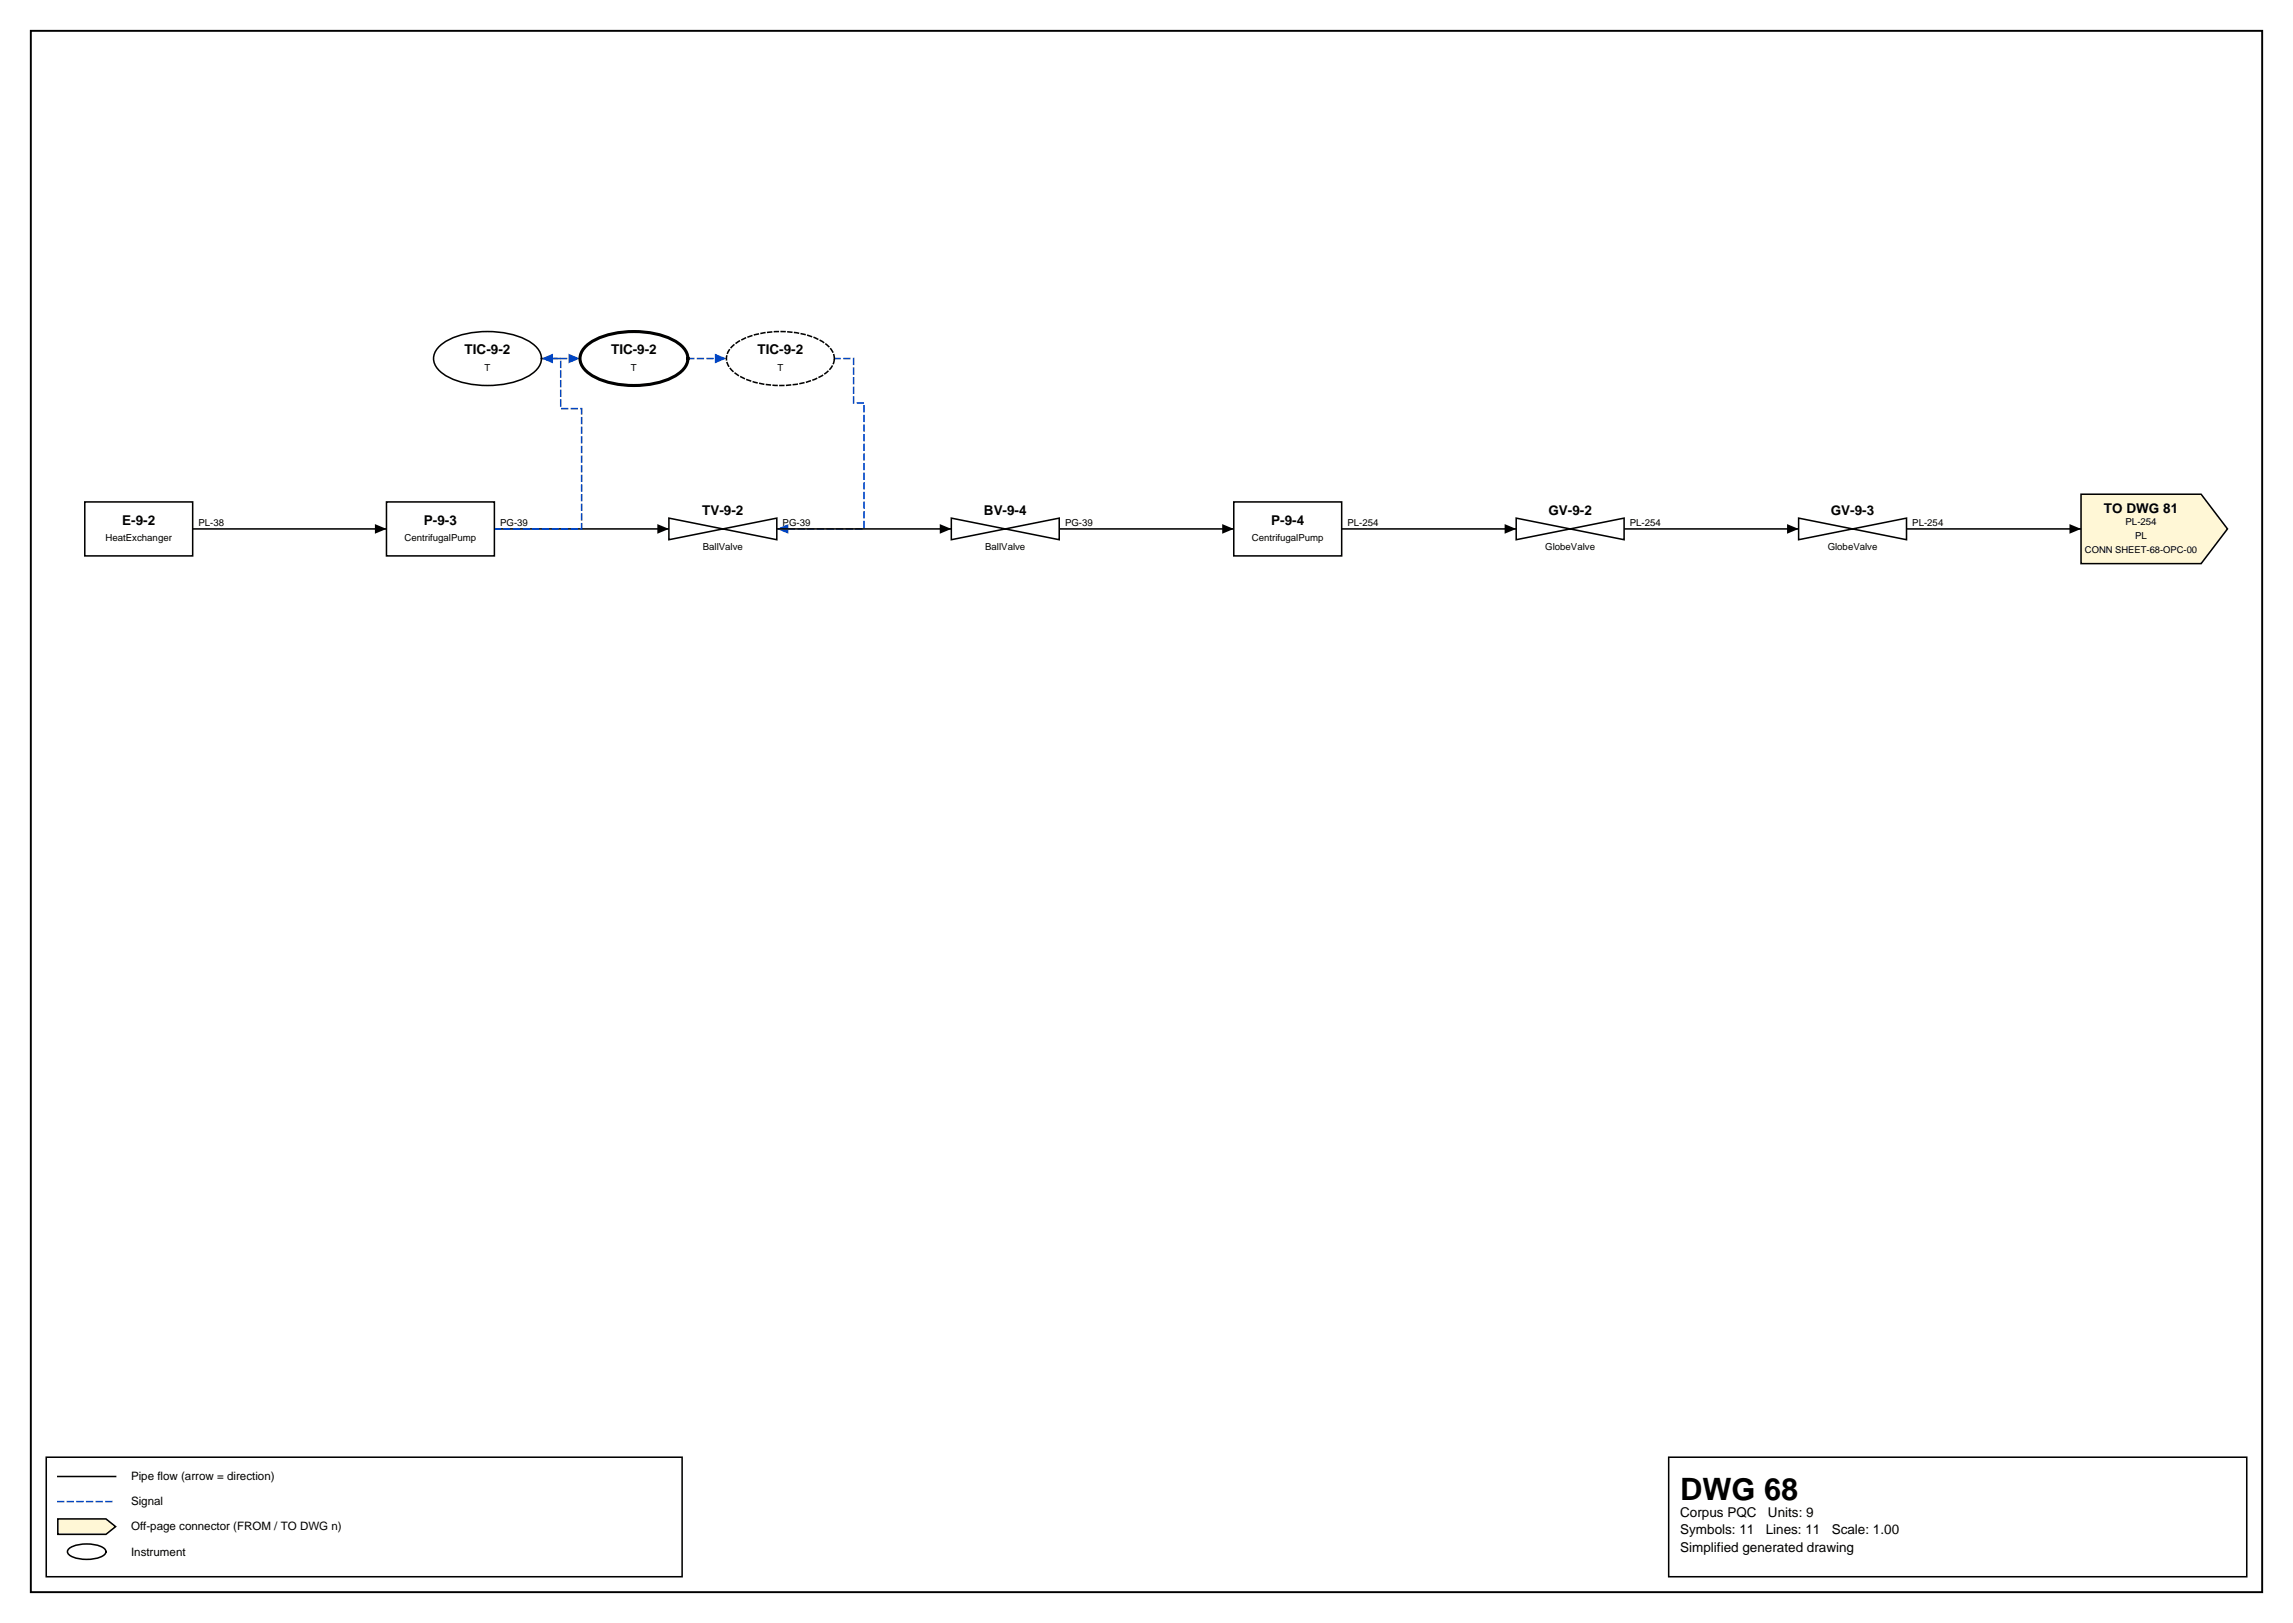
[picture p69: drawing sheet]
<svg xmlns="http://www.w3.org/2000/svg" width="420mm" height="297mm" viewBox="0 0 420 297" stroke-linecap="round" stroke-linejoin="round" font-family="sans-serif">
<defs><g id="words">
<text font-size="5.6" x="307.6" y="274.5">DWG 68</text>
<g font-size="2.5">
<text x="85.1" y="64.8">TIC-9-2</text>
<text x="111.9" y="64.8">TIC-9-2</text>
<text x="138.7" y="64.8">TIC-9-2</text>
<text x="128.6" y="94.3">TV-9-2</text>
<text x="180.1" y="94.3">BV-9-4</text>
<text x="283.5" y="94.3">GV-9-2</text>
<text x="335.2" y="94.3">GV-9-3</text>
<text x="385.2" y="93.9">TO DWG 81</text>
<text x="22.4" y="96">E-9-2</text>
<text x="77.6" y="96">P-9-3</text>
<text x="232.7" y="96">P-9-4</text>
<text x="307.6" y="277.6">Corpus PQC</text>
<text x="307.6" y="280.8">Symbols: 11</text>
<text x="323.3" y="280.8">Lines: 11</text>
<text x="323.7" y="277.6">Units: 9</text>
<text x="335.3" y="280.8">Scale: 1.00</text>
<text x="307.6" y="284">Simplified generated drawing</text>
</g>
<g font-size="2.1">
<text x="24" y="270.9">Pipe flow (arrow = direction)</text>
<text x="24" y="275.5">Signal</text>
<text x="24" y="280.1">Off-page connector (FROM / TO DWG n)</text>
<text x="24" y="284.7">Instrument</text>
</g>
<g font-size="1.8">
<text x="88.7" y="67.9">T</text>
<text x="115.5" y="67.9">T</text>
<text x="142.3" y="67.9">T</text>
<text x="19.3" y="99.1">HeatExchanger</text>
<text x="36.3" y="96.3">PL-38</text>
<text x="74.1" y="99.1">CentrifugalPump</text>
<text x="91.6" y="96.3">PG-39</text>
<text x="128.7" y="100.6">BallValve</text>
<text x="143.3" y="96.3">PG-39</text>
<text x="180.4" y="100.6">BallValve</text>
<text x="195" y="96.3">PG-39</text>
<text x="229.2" y="99.1">CentrifugalPump</text>
<text x="246.7" y="96.3">PL-254</text>
<text x="282.9" y="100.6">GlobeValve</text>
<text x="298.4" y="96.3">PL-254</text>
<text x="334.6" y="100.6">GlobeValve</text>
<text x="350.1" y="96.3">PL-254</text>
<text x="389.1" y="96.1">PL-254</text>
<text x="390.9" y="98.7">PL</text>
</g>
<text font-size="1.7" x="381.7" y="101.2">CONN SHEET-68-OPC-00</text>
</g></defs>
<path d="M5.6 5.6h408.6v285.8h-408.6z" fill="none" stroke="#000" stroke-width=".35"/>
<path d="M8.5 266.7h116.4v21.9h-116.4zM10.6 270.2h10.6M305.5 266.7h105.8v21.9h-105.8z" fill="none" stroke="#000" stroke-width=".28"/>
<path d="M10.6 274.8h10.6" fill="none" stroke="#0046c8" stroke-width=".28" stroke-dasharray="1.1 .7"/>
<path d="M10.6 278h8.8l1.8 1.4-1.8 1.4h-8.8z" fill="#fff7d6" stroke="#000" stroke-width=".28"/>
<path d="M12.7 283.4a6.7 6.7 0 0 1 6.3 0 .72 .72 0 0 1 0 1.2 6.7 6.7 0 0 1-6.3 0 .72 .72 0 0 1 0-1.2z" fill="none" stroke="#000" stroke-width=".28"/>
<path d="M152.8 65.6h3.5v8.1h1.9v23.1h-16" fill="none" stroke="#0046c8" stroke-width=".28" stroke-dasharray="1.1 .7"/>
<path d="M142.2 96.8l2.1-.9v1.8z" fill="#0046c8"/>
<path d="M35.3 96.8h35.5M90.5 96.8h32M142.2 96.8h32M245.6 96.8h32" fill="none" stroke="#000" stroke-width=".28"/>
<path d="M68.6 95.9l2.2 .9-2.2 .9zM120.3 95.9l2.2 .9-2.2 .9zM172.1 95.9l2.1 .9-2.1 .9zM275.5 95.9l2.1 .9-2.1 .9z" fill="#000"/>
<path d="M90.5 96.8h16v-22h-3.8v-9.2h-3.6" fill="none" stroke="#0046c8" stroke-width=".28" stroke-dasharray="1.1 .7"/>
<path d="M99.1 65.6l2.1-.9v1.8z" fill="#0046c8"/>
<path d="M125.9 65.6h7.1" fill="none" stroke="#0046c8" stroke-width=".28" stroke-dasharray="1.1 .7"/>
<path d="M130.9 64.7l2.1 .9-2.1 .9z" fill="#0046c8"/>
<path d="M193.9 96.8h32M297.3 96.8h32M349 96.8h32" fill="none" stroke="#000" stroke-width=".28"/>
<path d="M223.8 95.9l2.1 .9-2.1 .9zM327.2 95.9l2.1 .9-2.1 .9zM378.9 95.9l2.1 .9-2.1 .9z" fill="#000"/>
<path d="M99.1 65.6h7.1" fill="none" stroke="#0046c8" stroke-width=".28" stroke-dasharray="1.1 .7"/>
<path d="M104.1 64.7l2.1 .9-2.1 .9z" fill="#0046c8"/>
<path d="M133.9 63.5a12.8 12.8 0 0 1 9-2.8 12.8 12.8 0 0 1 8.9 2.8 2.96 2.96 0 0 1-.6 4.8 15.5 15.5 0 0 1-11.2 2 10.7 10.7 0 0 1-6.1-2.6 2.82 2.82 0 0 1 0-4.2z" fill="#fff" stroke="#000" stroke-width=".28" stroke-dasharray=".7 .5"/>
<path d="M122.5 91.9h19.7v9.8h-19.7z" fill="#fff"/>
<g fill="#fff" stroke="#000" stroke-width=".28">
<path d="M122.5 94.8l19.7 4v-4l-19.7 4z"/>
<path d="M15.5 91.9h19.8v9.8h-19.8z"/>
<path d="M225.9 91.9h19.7v9.8h-19.7z"/>
<path d="M70.8 91.9h19.7v9.8h-19.7z"/>
</g>
<path d="M381 90.5h22l4.8 6.3-4.8 6.4h-22z" fill="#fff7d6" stroke="#000" stroke-width=".28"/>
<path d="M107.1 63.5a12.8 12.8 0 0 1 9-2.8 12.8 12.8 0 0 1 8.9 2.8 2.96 2.96 0 0 1-.7 4.8 15.5 15.5 0 0 1-11.1 2 10.7 10.7 0 0 1-6.1-2.6 2.82 2.82 0 0 1 0-4.2z" fill="#fff" stroke="#000" stroke-width=".56"/>
<g fill="#fff">
<path d="M277.6 91.9h19.7v9.8h-19.7z"/>
<path d="M174.2 91.9h19.7v9.8h-19.7z"/>
<path d="M329.3 91.9h19.7v9.8h-19.7z"/>
</g>
<g fill="#fff" stroke="#000" stroke-width=".28">
<path d="M277.6 94.8l19.7 4v-4l-19.7 4z"/>
<path d="M174.2 94.8l19.7 4v-4l-19.7 4z"/>
<path d="M329.3 94.8l19.7 4v-4l-19.7 4z"/>
<path d="M80.3 63.5a12.8 12.8 0 0 1 9-2.8 12.8 12.8 0 0 1 8.9 2.8 2.96 2.96 0 0 1-.7 4.8 15.5 15.5 0 0 1-11.1 2 10.7 10.7 0 0 1-6.1-2.6 2.82 2.82 0 0 1 0-4.2z"/>
</g>
<use href="#words"/>
</svg>
